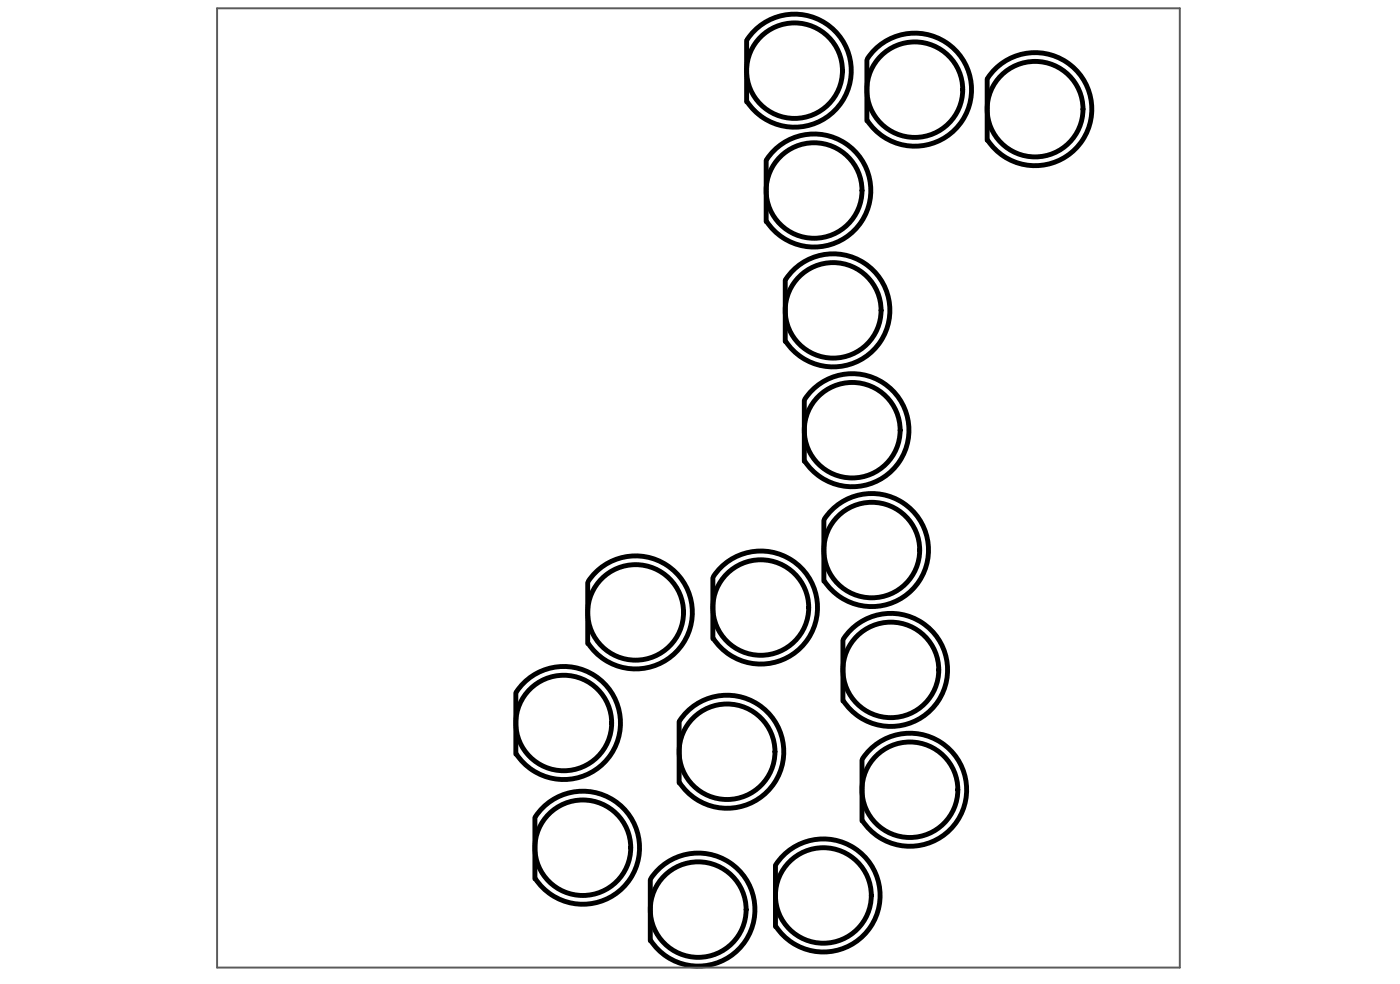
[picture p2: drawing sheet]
<svg xmlns="http://www.w3.org/2000/svg" width="288mm" height="202mm" viewBox="0 0 288 202" stroke-linecap="round" stroke-linejoin="round" font-family="sans-serif">
<g fill="none" stroke="#000" stroke-width="1">
<path d="M153.5 8.3v12.6M153.6 8.1a11.7 11.7 0 0 1 17.4-2.4 11.7 11.7 0 0 1 0 17.6 11.7 11.7 0 0 1-17.4-2.4M178.2 12.3v12.5M178.4 12a11.7 11.7 0 0 1 17.4-2.4 11.7 11.7 0 0 1 0 17.6 11.7 11.7 0 0 1-17.4-2.4M203 16.2v12.6M203.1 16a11.7 11.7 0 0 1 17.4-2.4 11.7 11.7 0 0 1 0 17.6 11.7 11.7 0 0 1-17.4-2.4M157.5 32.9v12.6M157.7 32.7a11.7 11.7 0 0 1 17.4-2.3 11.7 11.7 0 0 1 0 17.5 11.7 11.7 0 0 1-17.4-2.4M161.5 57.6v12.6M161.6 57.4a11.7 11.7 0 0 1 17.4-2.4 11.7 11.7 0 0 1 0 17.5 11.7 11.7 0 0 1-17.4-2.3M165.4 82.3v12.5M165.5 82a11.7 11.7 0 0 1 17.4-2.4 11.7 11.7 0 0 1 0 17.6 11.7 11.7 0 0 1-17.4-2.4"/>
<path d="M120.8 119.7v12.5M121 119.4a11.7 11.7 0 0 1 17.4-2.4 11.7 11.7 0 0 1 0 17.6 11.7 11.7 0 0 1-17.4-2.4M146.6 118.7v12.5M146.7 118.4a11.7 11.7 0 0 1 17.4-2.4 11.7 11.7 0 0 1 0 17.6 11.7 11.7 0 0 1-17.4-2.4M169.4 106.9v12.5M169.5 106.6a11.7 11.7 0 0 1 17.4-2.4 11.7 11.7 0 0 1 0 17.6 11.7 11.7 0 0 1-17.4-2.4M173.3 131.5v12.5M173.4 131.2a11.7 11.7 0 0 1 17.4-2.4 11.7 11.7 0 0 1 0 17.6 11.7 11.7 0 0 1-17.4-2.4M106.1 142.3v12.6M106.2 142.1a11.7 11.7 0 0 1 17.4-2.4 11.7 11.7 0 0 1 0 17.6 11.7 11.7 0 0 1-17.4-2.4M139.6 148.2v12.6M139.8 148a11.7 11.7 0 0 1 17.4-2.4 11.7 11.7 0 0 1 0 17.6 11.7 11.7 0 0 1-17.4-2.4"/>
<path d="M177.2 156.1v12.5M177.4 155.8a11.7 11.7 0 0 1 17.4-2.3 11.7 11.7 0 0 1 0 17.5 11.7 11.7 0 0 1-17.4-2.4M110 167.9v12.7M110.1 167.8a11.7 11.7 0 0 1 17.4-2.4 11.7 11.7 0 0 1 0 17.5 11.7 11.7 0 0 1-17.4-2.4M159.4 177.8v12.6M159.6 177.6a11.7 11.7 0 0 1 17.4-2.4 11.7 11.7 0 0 1 0 17.5 11.7 11.7 0 0 1-17.4-2.3M133.7 180.8v12.5M133.8 180.5a11.7 11.7 0 0 1 17.4-2.4 11.7 11.7 0 0 1 0 17.5 11.7 11.7 0 0 1-17.4-2.3"/>
<circle cx="163.4" cy="14.5" r="9.8"/>
<circle cx="188.1" cy="18.4" r="9.8"/>
<circle cx="167.4" cy="39.1" r="9.8"/>
<circle cx="212.9" cy="22.4" r="9.8"/>
<circle cx="171.3" cy="63.8" r="9.8"/>
<circle cx="175.3" cy="88.4" r="9.8"/>
<circle cx="179.3" cy="113" r="9.8"/>
<circle cx="130.7" cy="125.8" r="9.8"/>
<circle cx="156.5" cy="124.8" r="9.8"/>
<circle cx="183.2" cy="137.6" r="9.8"/>
<circle cx="115.9" cy="148.5" r="9.8"/>
<circle cx="149.5" cy="154.4" r="9.8"/>
<circle cx="119.9" cy="174.2" r="9.8"/>
<circle cx="187.1" cy="162.2" r="9.8"/>
<circle cx="143.6" cy="186.9" r="9.8"/>
<circle cx="169.3" cy="184" r="9.8"/>
</g>
<path d="M44.6 1.7h198v197.1h-198z" fill="none" stroke="#5a5a5a" stroke-width=".4"/>
</svg>
